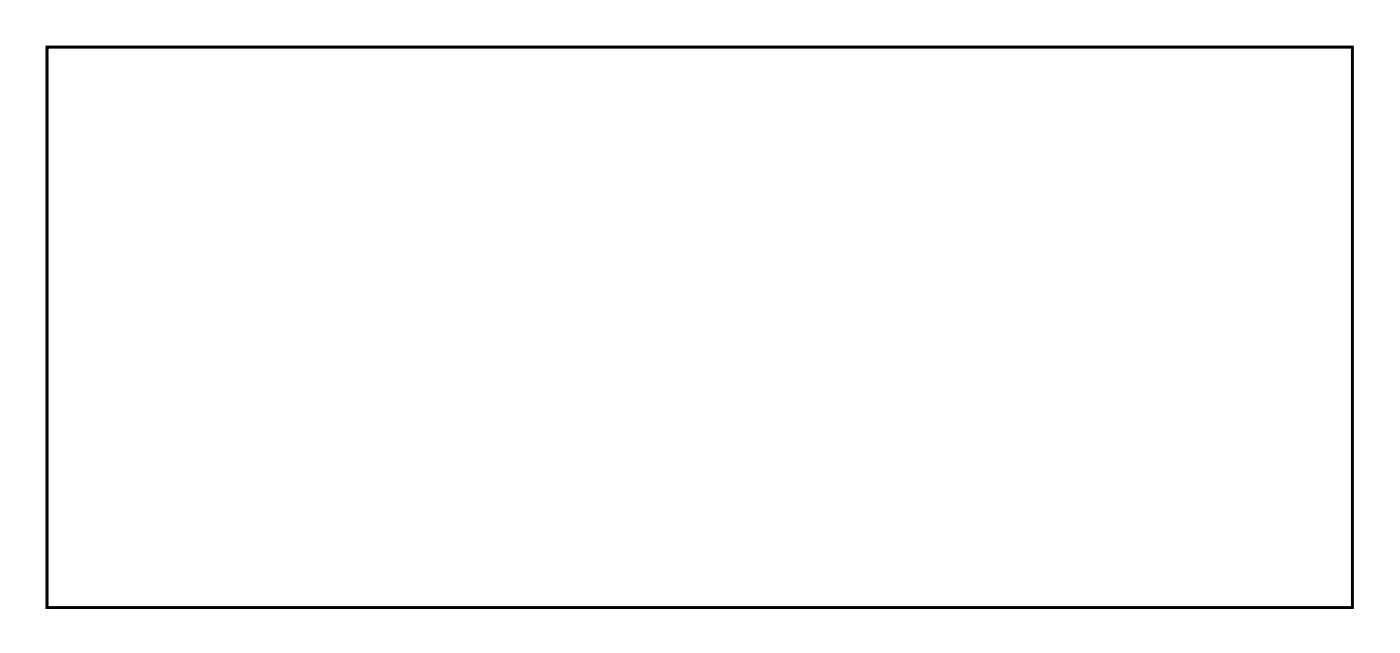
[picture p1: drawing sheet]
<svg xmlns="http://www.w3.org/2000/svg" width="108mm" height="50mm" viewBox="0 0 108 50" stroke-linecap="round" stroke-linejoin="round" font-family="sans-serif">
<path d="M3.6 3.6h101v43.3h-101z" fill="none" stroke="#000" stroke-width=".2"/>
<path d="M3.6 3.6v43.3h101v-43.3zM3.6 3.6h101v43.3h-101z" fill="#000"/>
<circle cx="98.5" cy="36.3" r=".67" fill="#fff"/>
<circle cx="98.5" cy="36.3" r=".67" fill="none" stroke="#fff" stroke-width=".69" stroke-linecap="butt"/>
<path d="M97.8 35.6h1.4v1.4h-1.4z" fill="#fff"/>
<path d="M97.8 35.6h1.4v1.4h-1.4z" fill="none" stroke="#fff" stroke-width=".69" stroke-linecap="butt"/>
<circle cx="96" cy="36.3" r=".67" fill="#fff"/>
<circle cx="96" cy="36.3" r=".67" fill="none" stroke="#fff" stroke-width=".69" stroke-linecap="butt"/>
<circle cx="93.4" cy="36.3" r=".67" fill="#fff"/>
<circle cx="93.4" cy="36.3" r=".67" fill="none" stroke="#fff" stroke-width=".69" stroke-linecap="butt"/>
<circle cx="90.9" cy="36.3" r=".67" fill="#fff"/>
<circle cx="90.9" cy="36.3" r=".67" fill="none" stroke="#fff" stroke-width=".69" stroke-linecap="butt"/>
<circle cx="88.3" cy="36.3" r=".67" fill="#fff"/>
<circle cx="88.3" cy="36.3" r=".67" fill="none" stroke="#fff" stroke-width=".69" stroke-linecap="butt"/>
<circle cx="85.8" cy="36.3" r=".67" fill="#fff"/>
<circle cx="85.8" cy="36.3" r=".67" fill="none" stroke="#fff" stroke-width=".69" stroke-linecap="butt"/>
<circle cx="83.3" cy="36.3" r=".67" fill="#fff"/>
<circle cx="83.3" cy="36.3" r=".67" fill="none" stroke="#fff" stroke-width=".69" stroke-linecap="butt"/>
<circle cx="80.7" cy="36.3" r=".67" fill="#fff"/>
<circle cx="80.7" cy="36.3" r=".67" fill="none" stroke="#fff" stroke-width=".69" stroke-linecap="butt"/>
<circle cx="78.2" cy="36.3" r=".67" fill="#fff"/>
<circle cx="78.2" cy="36.3" r=".67" fill="none" stroke="#fff" stroke-width=".69" stroke-linecap="butt"/>
<circle cx="75.6" cy="36.3" r=".67" fill="#fff"/>
<circle cx="75.6" cy="36.3" r=".67" fill="none" stroke="#fff" stroke-width=".69" stroke-linecap="butt"/>
<circle cx="73.1" cy="36.3" r=".67" fill="#fff"/>
<circle cx="73.1" cy="36.3" r=".67" fill="none" stroke="#fff" stroke-width=".69" stroke-linecap="butt"/>
<circle cx="70.6" cy="36.3" r=".67" fill="#fff"/>
<circle cx="70.6" cy="36.3" r=".67" fill="none" stroke="#fff" stroke-width=".69" stroke-linecap="butt"/>
<circle cx="68" cy="36.3" r=".67" fill="#fff"/>
<circle cx="68" cy="36.3" r=".67" fill="none" stroke="#fff" stroke-width=".69" stroke-linecap="butt"/>
<circle cx="65.5" cy="36.3" r=".67" fill="#fff"/>
<circle cx="65.5" cy="36.3" r=".67" fill="none" stroke="#fff" stroke-width=".69" stroke-linecap="butt"/>
<circle cx="62.9" cy="36.3" r=".67" fill="#fff"/>
<circle cx="62.9" cy="36.3" r=".67" fill="none" stroke="#fff" stroke-width=".69" stroke-linecap="butt"/>
<circle cx="98.5" cy="21.1" r=".67" fill="#fff"/>
<circle cx="98.5" cy="21.1" r=".67" fill="none" stroke="#fff" stroke-width=".69" stroke-linecap="butt"/>
<circle cx="96" cy="21.1" r=".67" fill="#fff"/>
<circle cx="96" cy="21.1" r=".67" fill="none" stroke="#fff" stroke-width=".69" stroke-linecap="butt"/>
<circle cx="93.4" cy="21.1" r=".67" fill="#fff"/>
<circle cx="93.4" cy="21.1" r=".67" fill="none" stroke="#fff" stroke-width=".69" stroke-linecap="butt"/>
<circle cx="90.9" cy="21.1" r=".67" fill="#fff"/>
<circle cx="90.9" cy="21.1" r=".67" fill="none" stroke="#fff" stroke-width=".69" stroke-linecap="butt"/>
<circle cx="88.3" cy="21.1" r=".67" fill="#fff"/>
<circle cx="88.3" cy="21.1" r=".67" fill="none" stroke="#fff" stroke-width=".69" stroke-linecap="butt"/>
<circle cx="85.8" cy="21.1" r=".67" fill="#fff"/>
<circle cx="85.8" cy="21.1" r=".67" fill="none" stroke="#fff" stroke-width=".69" stroke-linecap="butt"/>
<circle cx="83.3" cy="21.1" r=".67" fill="#fff"/>
<circle cx="83.3" cy="21.1" r=".67" fill="none" stroke="#fff" stroke-width=".69" stroke-linecap="butt"/>
<circle cx="80.7" cy="21.1" r=".67" fill="#fff"/>
<circle cx="80.7" cy="21.1" r=".67" fill="none" stroke="#fff" stroke-width=".69" stroke-linecap="butt"/>
<circle cx="78.2" cy="21.1" r=".67" fill="#fff"/>
<circle cx="78.2" cy="21.1" r=".67" fill="none" stroke="#fff" stroke-width=".69" stroke-linecap="butt"/>
<circle cx="75.6" cy="21.1" r=".67" fill="#fff"/>
<circle cx="75.6" cy="21.1" r=".67" fill="none" stroke="#fff" stroke-width=".69" stroke-linecap="butt"/>
<circle cx="73.1" cy="21.1" r=".67" fill="#fff"/>
<circle cx="73.1" cy="21.1" r=".67" fill="none" stroke="#fff" stroke-width=".69" stroke-linecap="butt"/>
<circle cx="70.6" cy="21.1" r=".67" fill="#fff"/>
<circle cx="70.6" cy="21.1" r=".67" fill="none" stroke="#fff" stroke-width=".69" stroke-linecap="butt"/>
<circle cx="68" cy="21.1" r=".67" fill="#fff"/>
<circle cx="68" cy="21.1" r=".67" fill="none" stroke="#fff" stroke-width=".69" stroke-linecap="butt"/>
<circle cx="65.5" cy="21.1" r=".67" fill="#fff"/>
<circle cx="65.5" cy="21.1" r=".67" fill="none" stroke="#fff" stroke-width=".69" stroke-linecap="butt"/>
<circle cx="62.9" cy="21.1" r=".67" fill="#fff"/>
<circle cx="62.9" cy="21.1" r=".67" fill="none" stroke="#fff" stroke-width=".69" stroke-linecap="butt"/>
<circle cx="100.9" cy="31.2" r=".67" fill="#fff"/>
<circle cx="100.9" cy="31.2" r=".67" fill="none" stroke="#fff" stroke-width=".69" stroke-linecap="butt"/>
<circle cx="98.4" cy="31.2" r=".67" fill="#fff"/>
<circle cx="98.4" cy="31.2" r=".67" fill="none" stroke="#fff" stroke-width=".69" stroke-linecap="butt"/>
<circle cx="100.9" cy="28.7" r=".67" fill="#fff"/>
<circle cx="100.9" cy="28.7" r=".67" fill="none" stroke="#fff" stroke-width=".69" stroke-linecap="butt"/>
<circle cx="98.4" cy="28.7" r=".67" fill="#fff"/>
<circle cx="98.4" cy="28.7" r=".67" fill="none" stroke="#fff" stroke-width=".69" stroke-linecap="butt"/>
<circle cx="100.9" cy="26.1" r=".67" fill="#fff"/>
<circle cx="100.9" cy="26.1" r=".67" fill="none" stroke="#fff" stroke-width=".69" stroke-linecap="butt"/>
<circle cx="98.4" cy="26.1" r=".67" fill="#fff"/>
<circle cx="98.4" cy="26.1" r=".67" fill="none" stroke="#fff" stroke-width=".69" stroke-linecap="butt"/>
<path d="M36.9 20.4h1.3v1.3h-1.3z" fill="#fff"/>
<path d="M36.9 20.4h1.3v1.3h-1.3z" fill="none" stroke="#fff" stroke-width=".76" stroke-linecap="butt"/>
<path d="M52.1 20.4h1.3v1.3h-1.3z" fill="#fff"/>
<path d="M52.1 20.4h1.3v1.3h-1.3z" fill="none" stroke="#fff" stroke-width=".76" stroke-linecap="butt"/>
<circle cx="55.3" cy="33.8" r=".64" fill="#fff"/>
<circle cx="55.3" cy="33.8" r=".64" fill="none" stroke="#fff" stroke-width=".76" stroke-linecap="butt"/>
<circle cx="55.3" cy="21.1" r=".64" fill="#fff"/>
<circle cx="55.3" cy="21.1" r=".64" fill="none" stroke="#fff" stroke-width=".76" stroke-linecap="butt"/>
<circle cx="52.8" cy="33.8" r=".64" fill="#fff"/>
<circle cx="52.8" cy="33.8" r=".64" fill="none" stroke="#fff" stroke-width=".76" stroke-linecap="butt"/>
<circle cx="52.8" cy="21.1" r=".64" fill="#fff"/>
<circle cx="52.8" cy="21.1" r=".64" fill="none" stroke="#fff" stroke-width=".76" stroke-linecap="butt"/>
<circle cx="50.2" cy="33.8" r=".64" fill="#fff"/>
<circle cx="50.2" cy="33.8" r=".64" fill="none" stroke="#fff" stroke-width=".76" stroke-linecap="butt"/>
<circle cx="50.2" cy="21.1" r=".64" fill="#fff"/>
<circle cx="50.2" cy="21.1" r=".64" fill="none" stroke="#fff" stroke-width=".76" stroke-linecap="butt"/>
<circle cx="47.7" cy="33.8" r=".64" fill="#fff"/>
<circle cx="47.7" cy="33.8" r=".64" fill="none" stroke="#fff" stroke-width=".76" stroke-linecap="butt"/>
<circle cx="47.7" cy="21.1" r=".64" fill="#fff"/>
<circle cx="47.7" cy="21.1" r=".64" fill="none" stroke="#fff" stroke-width=".76" stroke-linecap="butt"/>
<circle cx="45.2" cy="33.8" r=".64" fill="#fff"/>
<circle cx="45.2" cy="33.8" r=".64" fill="none" stroke="#fff" stroke-width=".76" stroke-linecap="butt"/>
<circle cx="45.2" cy="21.1" r=".64" fill="#fff"/>
<circle cx="45.2" cy="21.1" r=".64" fill="none" stroke="#fff" stroke-width=".76" stroke-linecap="butt"/>
<circle cx="42.6" cy="33.8" r=".64" fill="#fff"/>
<circle cx="42.6" cy="33.8" r=".64" fill="none" stroke="#fff" stroke-width=".76" stroke-linecap="butt"/>
<circle cx="42.6" cy="21.1" r=".64" fill="#fff"/>
<circle cx="42.6" cy="21.1" r=".64" fill="none" stroke="#fff" stroke-width=".76" stroke-linecap="butt"/>
<circle cx="40.1" cy="33.8" r=".64" fill="#fff"/>
<circle cx="40.1" cy="33.8" r=".64" fill="none" stroke="#fff" stroke-width=".76" stroke-linecap="butt"/>
<circle cx="40.1" cy="21.1" r=".64" fill="#fff"/>
<circle cx="40.1" cy="21.1" r=".64" fill="none" stroke="#fff" stroke-width=".76" stroke-linecap="butt"/>
<circle cx="37.5" cy="33.8" r=".64" fill="#fff"/>
<circle cx="37.5" cy="33.8" r=".64" fill="none" stroke="#fff" stroke-width=".76" stroke-linecap="butt"/>
<circle cx="37.5" cy="21.1" r=".64" fill="#fff"/>
<circle cx="37.5" cy="21.1" r=".64" fill="none" stroke="#fff" stroke-width=".76" stroke-linecap="butt"/>
<path d="M90.1 43.2h1.5v1.5h-1.5z" fill="#fff"/>
<path d="M90.1 43.2h1.5v1.5h-1.5z" fill="none" stroke="#fff" stroke-width=".76" stroke-linecap="butt"/>
<circle cx="90.9" cy="43.9" r=".74" fill="#fff"/>
<circle cx="90.9" cy="43.9" r=".74" fill="none" stroke="#fff" stroke-width=".76" stroke-linecap="butt"/>
<circle cx="96" cy="43.9" r=".74" fill="#fff"/>
<circle cx="96" cy="43.9" r=".74" fill="none" stroke="#fff" stroke-width=".76" stroke-linecap="butt"/>
<circle cx="101" cy="43.9" r=".74" fill="#fff"/>
<circle cx="101" cy="43.9" r=".74" fill="none" stroke="#fff" stroke-width=".76" stroke-linecap="butt"/>
<path d="M51.1 31.1h1.5v1.5h-1.5z" fill="#fff"/>
<path d="M51.1 31.1h1.5v1.5h-1.5z" fill="none" stroke="#fff" stroke-width=".76" stroke-linecap="butt"/>
<circle cx="51.9" cy="31.9" r=".74" fill="#fff"/>
<circle cx="51.9" cy="31.9" r=".74" fill="none" stroke="#fff" stroke-width=".76" stroke-linecap="butt"/>
<circle cx="56.9" cy="31.9" r=".74" fill="#fff"/>
<circle cx="56.9" cy="31.9" r=".74" fill="none" stroke="#fff" stroke-width=".76" stroke-linecap="butt"/>
<circle cx="62" cy="31.9" r=".74" fill="#fff"/>
<circle cx="62" cy="31.9" r=".74" fill="none" stroke="#fff" stroke-width=".76" stroke-linecap="butt"/>
<path d="M51.1 31.1h1.5v1.5h-1.5z" fill="#fff"/>
<path d="M51.1 31.1h1.5v1.5h-1.5z" fill="none" stroke="#fff" stroke-width=".76" stroke-linecap="butt"/>
<circle cx="51.9" cy="31.9" r=".74" fill="#fff"/>
<circle cx="51.9" cy="31.9" r=".74" fill="none" stroke="#fff" stroke-width=".76" stroke-linecap="butt"/>
<circle cx="56.9" cy="31.9" r=".74" fill="#fff"/>
<circle cx="56.9" cy="31.9" r=".74" fill="none" stroke="#fff" stroke-width=".76" stroke-linecap="butt"/>
<circle cx="62" cy="31.9" r=".74" fill="#fff"/>
<circle cx="62" cy="31.9" r=".74" fill="none" stroke="#fff" stroke-width=".76" stroke-linecap="butt"/>
<circle cx="52.8" cy="41.4" r=".6" fill="#fff"/>
<circle cx="52.8" cy="41.4" r=".6" fill="none" stroke="#fff" stroke-width=".65" stroke-linecap="butt"/>
<path d="M52.2 40.8h1.2v1.2h-1.2z" fill="#fff"/>
<path d="M52.2 40.8h1.2v1.2h-1.2z" fill="none" stroke="#fff" stroke-width=".65" stroke-linecap="butt"/>
<circle cx="52.8" cy="38.9" r=".6" fill="#fff"/>
<circle cx="52.8" cy="38.9" r=".6" fill="none" stroke="#fff" stroke-width=".65" stroke-linecap="butt"/>
<circle cx="24.8" cy="36.3" r="1.52" fill="#fff"/>
<circle cx="24.8" cy="36.3" r="1.52" fill="none" stroke="#fff" stroke-width=".76" stroke-linecap="butt"/>
<circle cx="24.8" cy="30.2" r="1.52" fill="#fff"/>
<circle cx="24.8" cy="30.2" r="1.52" fill="none" stroke="#fff" stroke-width=".76" stroke-linecap="butt"/>
<circle cx="29.7" cy="33.3" r="1.52" fill="#fff"/>
<circle cx="29.7" cy="33.3" r="1.52" fill="none" stroke="#fff" stroke-width=".76" stroke-linecap="butt"/>
<path d="M36.8 10.2h1.5v1.5h-1.5z" fill="#fff"/>
<path d="M36.8 10.2h1.5v1.5h-1.5z" fill="none" stroke="#fff" stroke-width=".76" stroke-linecap="butt"/>
<circle cx="37.5" cy="10.9" r=".76" fill="#fff"/>
<circle cx="37.5" cy="10.9" r=".76" fill="none" stroke="#fff" stroke-width=".76" stroke-linecap="butt"/>
<circle cx="32.5" cy="10.9" r=".76" fill="#fff"/>
<circle cx="32.5" cy="10.9" r=".76" fill="none" stroke="#fff" stroke-width=".76" stroke-linecap="butt"/>
<path d="M49.5 10.2h1.5v1.5h-1.5z" fill="#fff"/>
<path d="M49.5 10.2h1.5v1.5h-1.5z" fill="none" stroke="#fff" stroke-width=".76" stroke-linecap="butt"/>
<circle cx="50.2" cy="10.9" r=".76" fill="#fff"/>
<circle cx="50.2" cy="10.9" r=".76" fill="none" stroke="#fff" stroke-width=".76" stroke-linecap="butt"/>
<circle cx="45.2" cy="10.9" r=".76" fill="#fff"/>
<circle cx="45.2" cy="10.9" r=".76" fill="none" stroke="#fff" stroke-width=".76" stroke-linecap="butt"/>
</svg>
